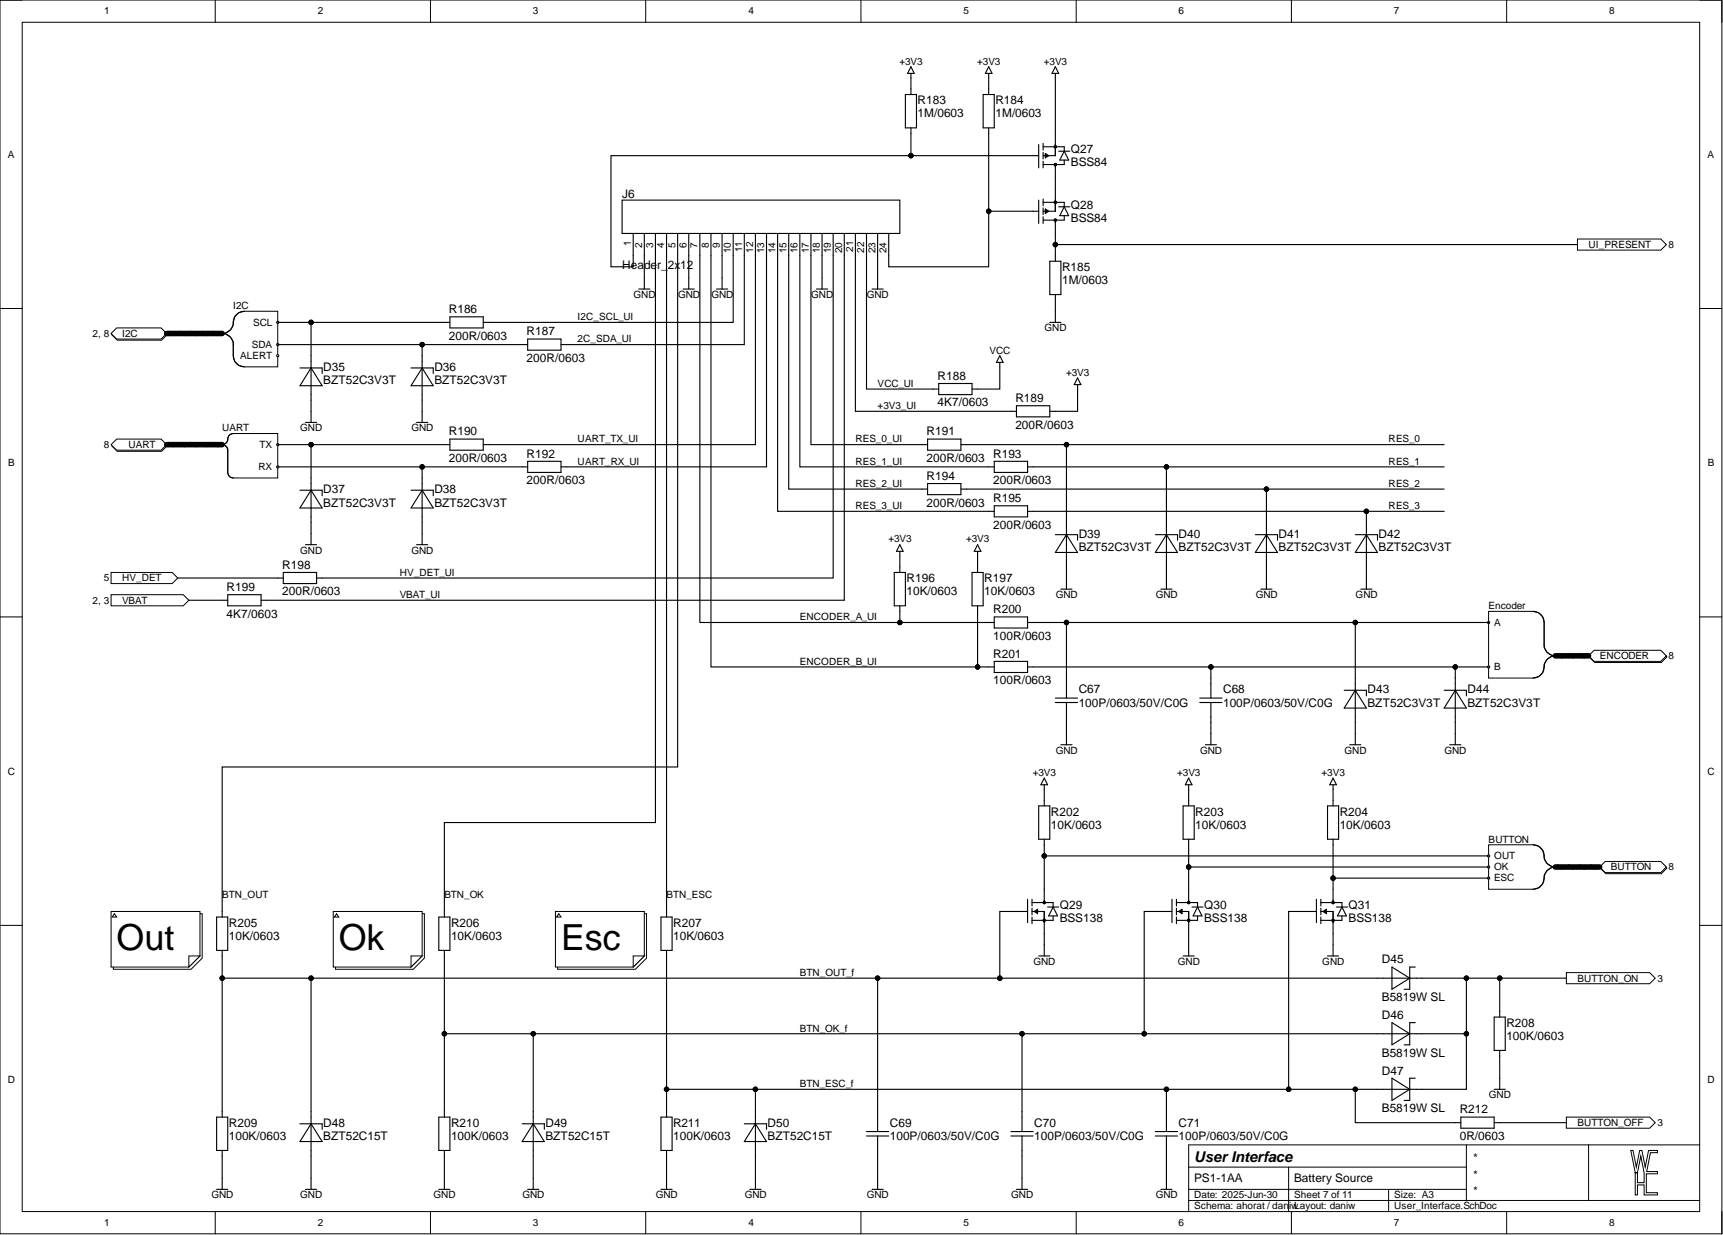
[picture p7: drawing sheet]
<svg xmlns="http://www.w3.org/2000/svg" width="393mm" height="282mm" viewBox="0 0 393 282" stroke-linecap="round" stroke-linejoin="round" font-family="sans-serif">
<defs><g id="words">
<g font-size="8.2">
<text x="26.6" y="216.7">Out</text>
<text x="77.4" y="216.7">Ok</text>
<text x="128.1" y="216.7">Esc</text>
</g>
<text font-size="3.4" x="272.6" y="265.1">User Interface</text>
<g font-size="2.7">
<text x="209.5" y="23.8">R183</text>
<text x="227.2" y="23.8">R184</text>
<text x="209.5" y="26.8">1M/0603</text>
<text x="227.2" y="26.8">1M/0603</text>
<text x="244.5" y="34.9">Q27</text>
<text x="244.5" y="38">BSS84</text>
<text x="142" y="45.1">J6</text>
<text x="244.5" y="47.6">Q28</text>
<text x="244.5" y="50.7">BSS84</text>
<text x="142" y="61.3">Header_2x12</text>
<text x="242.4" y="61.8">R185</text>
<text x="242.4" y="64.9">1M/0603</text>
<text x="102.5" y="71.5">R186</text>
<text x="102.5" y="77.6">200R/0603</text>
<text x="120.2" y="76.5">R187</text>
<text x="120.2" y="82.6">200R/0603</text>
<text x="73.8" y="84.7">D35</text>
<text x="73.8" y="87.7">BZT52C3V3T</text>
<text x="99.2" y="84.7">D36</text>
<text x="99.2" y="87.7">BZT52C3V3T</text>
<text x="214" y="86.7">R188</text>
<text x="214" y="92.8">4K7/0603</text>
<text x="231.8" y="91.8">R189</text>
<text x="102.5" y="99.4">R190</text>
<text x="211.5" y="99.4">R191</text>
<text x="231.8" y="97.8">200R/0603</text>
<text x="102.5" y="105.5">200R/0603</text>
<text x="120.2" y="104.4">R192</text>
<text x="211.5" y="105.5">200R/0603</text>
<text x="226.7" y="104.4">R193</text>
<text x="73.8" y="112.6">D37</text>
<text x="99.2" y="112.6">D38</text>
<text x="120.2" y="110.5">200R/0603</text>
<text x="211.5" y="109.5">R194</text>
<text x="226.7" y="110.5">200R/0603</text>
<text x="73.8" y="115.6">BZT52C3V3T</text>
<text x="99.2" y="115.6">BZT52C3V3T</text>
<text x="211.5" y="115.6">200R/0603</text>
<text x="226.7" y="114.6">R195</text>
<text x="226.7" y="120.7">200R/0603</text>
<text x="246.3" y="122.7">D39</text>
<text x="246.3" y="125.8">BZT52C3V3T</text>
<text x="269.1" y="122.7">D40</text>
<text x="269.1" y="125.8">BZT52C3V3T</text>
<text x="291.9" y="122.7">D41</text>
<text x="291.9" y="125.8">BZT52C3V3T</text>
<text x="314.7" y="122.7">D42</text>
<text x="314.7" y="125.8">BZT52C3V3T</text>
<text x="64.4" y="129.8">R198</text>
<text x="51.7" y="134.9">R199</text>
<text x="64.4" y="135.9">200R/0603</text>
<text x="206.9" y="132.9">R196</text>
<text x="206.9" y="135.9">10K/0603</text>
<text x="224.7" y="132.9">R197</text>
<text x="224.7" y="135.9">10K/0603</text>
<text x="51.7" y="141">4K7/0603</text>
<text x="226.7" y="140">R200</text>
<text x="226.7" y="146">100R/0603</text>
<text x="226.7" y="150.1">R201</text>
<text x="226.7" y="156.2">100R/0603</text>
<text x="246.3" y="158.2">C67</text>
<text x="246.3" y="161.3">100P/0603/50V/C0G</text>
<text x="279.2" y="158.2">C68</text>
<text x="279.2" y="161.3">100P/0603/50V/C0G</text>
<text x="312.2" y="158.2">D43</text>
<text x="312.2" y="161.3">BZT52C3V3T</text>
<text x="335" y="158.2">D44</text>
<text x="335" y="161.3">BZT52C3V3T</text>
<text x="239.9" y="186.1">R202</text>
<text x="239.9" y="189.2">10K/0603</text>
<text x="272.9" y="186.1">R203</text>
<text x="272.9" y="189.2">10K/0603</text>
<text x="305.9" y="186.1">R204</text>
<text x="305.9" y="189.2">10K/0603</text>
<text x="241.9" y="207.4">Q29</text>
<text x="274.9" y="207.4">Q30</text>
<text x="307.9" y="207.4">Q31</text>
<text x="52.2" y="211.5">R205</text>
<text x="52.2" y="214.5">10K/0603</text>
<text x="103" y="211.5">R206</text>
<text x="103" y="214.5">10K/0603</text>
<text x="153.7" y="211.5">R207</text>
<text x="153.7" y="214.5">10K/0603</text>
<text x="241.9" y="210.5">BSS138</text>
<text x="274.9" y="210.5">BSS138</text>
<text x="307.9" y="210.5">BSS138</text>
<text x="315.5" y="219.9">D45</text>
<text x="315.5" y="228.5">B5819W SL</text>
<text x="315.5" y="232.6">D46</text>
<text x="343.9" y="234.3">R208</text>
<text x="343.9" y="237.4">100K/0603</text>
<text x="315.5" y="241.2">B5819W SL</text>
<text x="315.5" y="245.2">D47</text>
<text x="52.2" y="257.2">R209</text>
<text x="73.8" y="257.2">D48</text>
<text x="103" y="257.2">R210</text>
<text x="124.5" y="257.2">D49</text>
<text x="153.7" y="257.2">R211</text>
<text x="175.2" y="257.2">D50</text>
<text x="203.1" y="257.2">C69</text>
<text x="236.1" y="257.2">C70</text>
<text x="269.1" y="257.2">C71</text>
<text x="315.5" y="253.9">B5819W SL</text>
<text x="333.2" y="254.1">R212</text>
<text x="52.2" y="260.2">100K/0603</text>
<text x="73.8" y="260.2">BZT52C15T</text>
<text x="103" y="260.2">100K/0603</text>
<text x="124.5" y="260.2">BZT52C15T</text>
<text x="153.7" y="260.2">100K/0603</text>
<text x="175.2" y="260.2">BZT52C15T</text>
<text x="203.1" y="260.2">100P/0603/50V/C0G</text>
<text x="236.1" y="260.2">100P/0603/50V/C0G</text>
<text x="269.1" y="260.2">100P/0603/50V/C0G</text>
<text x="333.2" y="260.2">0R/0603</text>
<text x="272.6" y="269.8">PS1-1AA</text>
<text x="295.5" y="269.8">Battery Source</text>
<text x="336" y="265.2">*</text>
<text x="336" y="269">*</text>
<text x="336" y="272.8">*</text>
</g>
<g font-size="2.3">
<text x="23.8" y="3.3">1</text>
<text x="72.5" y="3.3">2</text>
<text x="121.6" y="3.3">3</text>
<text x="170.8" y="3.3">4</text>
<text x="220" y="3.3">5</text>
<text x="269.1" y="3.3">6</text>
<text x="318.2" y="3.3">7</text>
<text x="367.4" y="3.3">8</text>
<text x="205.3" y="14.7">+3V3</text>
<text x="223.1" y="14.7">+3V3</text>
<text x="238.3" y="14.7">+3V3</text>
<text x="1.8" y="36">A</text>
<text x="389.8" y="36">A</text>
<text x="144" y="56.2" transform="rotate(-90 144 56.2)">1</text>
<text x="146.6" y="56.5" transform="rotate(-90 146.6 56.5)">2</text>
<text x="149.1" y="56.5" transform="rotate(-90 149.1 56.5)">3</text>
<text x="151.7" y="56.5" transform="rotate(-90 151.7 56.5)">4</text>
<text x="154.2" y="56.5" transform="rotate(-90 154.2 56.5)">5</text>
<text x="156.7" y="56.5" transform="rotate(-90 156.7 56.5)">6</text>
<text x="159.3" y="56.5" transform="rotate(-90 159.3 56.5)">7</text>
<text x="161.8" y="56.5" transform="rotate(-90 161.8 56.5)">8</text>
<text x="164.3" y="56.5" transform="rotate(-90 164.3 56.5)">9</text>
<text x="166.9" y="57.8" transform="rotate(-90 166.9 57.8)">10</text>
<text x="169.4" y="57.4" transform="rotate(-90 169.4 57.4)">11</text>
<text x="171.9" y="57.7" transform="rotate(-90 171.9 57.7)">12</text>
<text x="174.5" y="57.8" transform="rotate(-90 174.5 57.8)">13</text>
<text x="177" y="57.8" transform="rotate(-90 177 57.8)">14</text>
<text x="179.6" y="57.8" transform="rotate(-90 179.6 57.8)">15</text>
<text x="182.1" y="57.8" transform="rotate(-90 182.1 57.8)">16</text>
<text x="184.6" y="57.8" transform="rotate(-90 184.6 57.8)">17</text>
<text x="187.2" y="57.8" transform="rotate(-90 187.2 57.8)">18</text>
<text x="189.7" y="57.8" transform="rotate(-90 189.7 57.8)">19</text>
<text x="192.2" y="57.8" transform="rotate(-90 192.2 57.8)">20</text>
<text x="194.8" y="57.4" transform="rotate(-90 194.8 57.4)">21</text>
<text x="197.3" y="57.7" transform="rotate(-90 197.3 57.7)">22</text>
<text x="199.8" y="57.8" transform="rotate(-90 199.8 57.8)">23</text>
<text x="202.4" y="57.8" transform="rotate(-90 202.4 57.8)">24</text>
<text x="362.7" y="56.6">UI_PRESENT</text>
<text x="380.9" y="56.6">8</text>
<text x="53.3" y="70.5">I2C</text>
<text x="144.6" y="68">GND</text>
<text x="154.8" y="68">GND</text>
<text x="162.4" y="68">GND</text>
<text x="185.2" y="68">GND</text>
<text x="197.9" y="68">GND</text>
<text x="21.1" y="76.9">2, 8</text>
<text x="27.9" y="76.9">I2C</text>
<text x="57.8" y="74.3">SCL</text>
<text x="131.9" y="73.1">I2C_SCL_UI</text>
<text x="238.5" y="75.6">GND</text>
<text x="54.9" y="81.9">ALERT</text>
<text x="57.5" y="79.4">SDA</text>
<text x="131.9" y="78.1">2C_SDA_UI</text>
<text x="225.9" y="80.7">VCC</text>
<text x="200.4" y="88.3">VCC_UI</text>
<text x="243.4" y="85.8">+3V3</text>
<text x="200.4" y="93.4">+3V3_UI</text>
<text x="50.7" y="98.4">UART</text>
<text x="68.6" y="98.4">GND</text>
<text x="93.9" y="98.4">GND</text>
<text x="131.9" y="101">UART_TX_UI</text>
<text x="195.3" y="101">RES_0_UI</text>
<text x="317" y="101">RES_0</text>
<text x="1.9" y="106.4">B</text>
<text x="23.7" y="102.2">8</text>
<text x="29.3" y="102.2">UART</text>
<text x="59" y="107.3">RX</text>
<text x="59.3" y="102.2">TX</text>
<text x="131.9" y="106">UART_RX_UI</text>
<text x="195.3" y="106">RES_1_UI</text>
<text x="317" y="106">RES_1</text>
<text x="389.9" y="106.4">B</text>
<text x="195.3" y="111.1">RES_2_UI</text>
<text x="317" y="111.1">RES_2</text>
<text x="195.3" y="116.2">RES_3_UI</text>
<text x="317" y="116.2">RES_3</text>
<text x="202.8" y="123.8">+3V3</text>
<text x="220.6" y="123.8">+3V3</text>
<text x="68.6" y="126.3">GND</text>
<text x="91.3" y="131.4">HV_DET_UI</text>
<text x="93.9" y="126.3">GND</text>
<text x="21.1" y="137.8">2, 3</text>
<text x="23.7" y="132.7">5</text>
<text x="27.9" y="137.8">VBAT</text>
<text x="27.9" y="132.7">HV_DET</text>
<text x="91.3" y="136.5">VBAT_UI</text>
<text x="241" y="136.5">GND</text>
<text x="263.8" y="136.5">GND</text>
<text x="286.7" y="136.5">GND</text>
<text x="309.5" y="136.5">GND</text>
<text x="182.6" y="141.6">ENCODER_A_UI</text>
<text x="339.8" y="139">Encoder</text>
<text x="341.1" y="142.8">A</text>
<text x="182.6" y="151.7">ENCODER_B_UI</text>
<text x="341.1" y="153">B</text>
<text x="365.2" y="150.4">ENCODER</text>
<text x="380.9" y="150.4">8</text>
<text x="241" y="172">GND</text>
<text x="274" y="172">GND</text>
<text x="307" y="172">GND</text>
<text x="329.8" y="172">GND</text>
<text x="1.8" y="176.8">C</text>
<text x="235.8" y="177.1">+3V3</text>
<text x="268.7" y="177.1">+3V3</text>
<text x="301.7" y="177.1">+3V3</text>
<text x="389.8" y="176.8">C</text>
<text x="339.8" y="192.3">BUTTON</text>
<text x="341.1" y="196.1">OUT</text>
<text x="341.1" y="198.6">OK</text>
<text x="341.1" y="201.2">ESC</text>
<text x="367.7" y="198.6">BUTTON</text>
<text x="380.9" y="198.6">8</text>
<text x="50.7" y="205">BTN_OUT</text>
<text x="101.4" y="205">BTN_OK</text>
<text x="152.2" y="205">BTN_ESC</text>
<text x="235.9" y="220.2">GND</text>
<text x="268.9" y="220.2">GND</text>
<text x="301.9" y="220.2">GND</text>
<text x="182.6" y="222.7">BTN_OUT_f</text>
<text x="360.1" y="224">BUTTON_ON</text>
<text x="378.4" y="224">3</text>
<text x="182.6" y="235.4">BTN_OK_f</text>
<text x="1.8" y="247.2">D</text>
<text x="182.6" y="248.1">BTN_ESC_f</text>
<text x="339.9" y="250.6">GND</text>
<text x="389.8" y="247.2">D</text>
<text x="360.1" y="257">BUTTON_OFF</text>
<text x="378.4" y="257">3</text>
<text x="48.3" y="273.5">GND</text>
<text x="68.6" y="273.5">GND</text>
<text x="99" y="273.5">GND</text>
<text x="119.3" y="273.5">GND</text>
<text x="149.7" y="273.5">GND</text>
<text x="170" y="273.5">GND</text>
<text x="197.9" y="273.5">GND</text>
<text x="230.9" y="273.5">GND</text>
<text x="263.8" y="273.5">GND</text>
<text x="272.6" y="273.5">Date: 2025-Jun-30</text>
<text x="295.5" y="273.5">Sheet 7 of 11</text>
<text x="318.3" y="273.5">Size: A3</text>
<text x="23.8" y="279.8">1</text>
<text x="72.5" y="279.8">2</text>
<text x="121.6" y="279.8">3</text>
<text x="170.8" y="279.8">4</text>
<text x="220" y="279.8">5</text>
<text x="269.1" y="279.8">6</text>
<text x="272.6" y="276">Schema: ahorat / daniwLayout: daniw</text>
<text x="318.2" y="279.8">7</text>
<text x="318.3" y="276">User_Interface.SchDoc</text>
<text x="367.4" y="279.8">8</text>
</g>
</g></defs>
<g fill="none" stroke="#000" stroke-width=".23">
<path d="M0 0h393.1v281.6h-393.1zM0 0h5.1M5.1 5.1h382.9v271.4h-382.9zM49.1 0v5.1M98.3 0v5.1M147.4 0v5.1M196.5 0v5.1M245.7 0v5.1M294.8 0v5.1M344 0v5.1M388 0h5.1v5.1M0 70.4h5.1"/>
<path d="M388 70.4h5.1M0 140.8h5.1M388 140.8h5.1M0 211.2h5.1M388 211.2h5.1M49.1 276.5v5.1M98.3 276.5v5.1M147.4 276.5v5.1M196.5 276.5v5.1M245.7 276.5v5.1M271.4 266.4h63.4M271.4 274h116.6"/>
<path d="M271.4 271.5h63.4M294.2 266.4v10.1M294.8 276.5v5.1M317 271.5v5M334.8 261.3v12.7M344 276.5v5.1M362.7 261.3v12.7M388 261.3h-116.6v15.2M393.1 276.5v5.1"/>
</g>
<path d="M372.3 262.6h.5l.8 3.8 .7-3.8h.5l.8 3.8 .8-3.8h2v.5h-1.6l-.9 4.3h2.5v.5h-2.6v4.3h2.6v.5h-3.1v-2.3h-1.5v2.3h-.5v-5.1h.5v2.3h1.5v-2.3l-.7-3.8-.8 3.8h-.5z" fill-rule="evenodd" fill="#fff"/>
<path d="M372.3 262.6h.5l.8 3.8 .7-3.8h.5l.8 3.8 .8-3.8h2v.5h-1.6l-.9 4.3h2.5v.5h-2.6v4.3h2.6v.5h-3.1v-2.3h-1.5v2.3h-.5v-5.1h.5v2.3h1.5v-2.3l-.7-3.8-.8 3.8h-.5z" fill="none" stroke="#000" stroke-width=".23"/>
<path d="M364.1 148.7h15.2l1.2 1.2-1.2 1.3h-15.2l-1.3-1.3z" fill-rule="evenodd" fill="#fff"/>
<path d="M364.1 148.7h15.2l1.2 1.2-1.2 1.3h-15.2l-1.3-1.3z" fill="none" stroke="#000" stroke-width=".23"/>
<path d="M363.9 148.4h15.2l1.3 1.3-1.3 1.3h-15.2l-1.2-1.3z" fill-rule="evenodd" fill="#fff"/>
<path d="M363.9 148.4h15.2l1.3 1.3-1.3 1.3h-15.2l-1.2-1.3z" fill="none" stroke="#000" stroke-width=".23"/>
<path d="M357.6 222h19l1.3 1.3-1.3 1.2h-19z" fill-rule="evenodd" fill="#fff"/>
<path d="M357.6 222h19l1.3 1.3-1.3 1.2h-19z" fill="none" stroke="#000" stroke-width=".23"/>
<path d="M339.8 139.5h10.2l1.2 .4 1 .9 .3 1.3v5.7l.6 1 1.3 .9-1.3 .8-.6 1.1a2.62 2.62 0 0 1-2.5 3.2h-10.2z" fill-rule="evenodd" fill="#fff"/>
<path d="M339.8 139.5h10.2l1.2 .4 1 .9 .3 1.3v5.7l.6 1 1.3 .9-1.3 .8-.6 1.1a2.62 2.62 0 0 1-2.5 3.2h-10.2z" fill="none" stroke="#000" stroke-width=".23"/>
<path d="M350 139.5a2.53 2.53 0 0 1 2.5 2.6v5a2.53 2.53 0 0 0 2.6 2.6 2.73 2.73 0 0 0-2.7 3.1 2.51 2.51 0 0 1-2.4 2" fill="none" stroke="#000" stroke-width=".25"/>
<circle cx="339.8" cy="142.1" r=".26" fill="#fff"/>
<circle cx="339.8" cy="142.1" r=".26" fill="none" stroke="#000" stroke-width=".23"/>
<circle cx="339.8" cy="152.2" r=".26" fill="#fff"/>
<circle cx="339.8" cy="152.2" r=".26" fill="none" stroke="#000" stroke-width=".23"/>
<g fill="none" stroke="#000" stroke-width=".25">
<path d="M204.2 130.7h2.5v7.6h-2.5zM205.4 125.8v1.1M205.4 129.4v1.3M205.4 138.3v1.2M205.4 124.3l.8 1.5h-1.5zM221.9 130.7h2.5v7.6h-2.5zM223.2 125.8v1.1M223.2 129.4v1.3M223.2 138.3v1.2M223.2 124.3l.7 1.5h-1.5zM225.7 142.1h1.3M225.7 152.2h1.3"/>
<path d="M227 140.8h7.6v2.5h-7.6zM227 151h7.6v2.5h-7.6zM234.6 142.1h1.3M234.6 152.2h1.3M240.9 159.3h5.1M243.5 154.8v4.5M273.9 159.3h5.1M276.4 154.8v4.5M306.9 157.5h5v1.3M309.4 154.8v10.1M309.4 157.5l2.5 4.1h-5zM329.7 157.5h5.1v1.3"/>
<path d="M332.2 157.5l2.6 4.1h-5.1zM332.2 154.8v10.1M240.9 160.3h5.1M242.2 170h2.5M243.5 160.3v4.6M243.5 167.4v2.6M273.9 160.3h5.1M275.2 170h2.5M276.4 160.3v4.6M276.4 167.4v2.6M308.1 170h2.6M309.4 167.4v2.6"/>
<path d="M331 170h2.5M332.2 167.4v2.6M49.5 255h2.5v7.6h-2.5zM50.7 253.7v1.3M197.8 258.3h5.1M197.8 259.3h5.1M200.4 253.7v4.6M200.4 259.3v4.5M49.5 271.5h2.5M50.7 262.6v1.2M50.7 268.9v2.6M199.1 271.5h2.5"/>
<path d="M200.4 268.9v2.6"/>
</g>
<path d="M25.4 135.7h16.4l1.3 1.3-1.3 1.3h-16.4z" fill-rule="evenodd" fill="#fff"/>
<path d="M25.4 135.7h16.4l1.3 1.3-1.3 1.3h-16.4z" fill="none" stroke="#000" stroke-width=".23"/>
<path d="M366.6 196.9h12.7l1.2 1.2-1.2 1.3h-12.7l-1.3-1.3z" fill-rule="evenodd" fill="#fff"/>
<path d="M366.6 196.9h12.7l1.2 1.2-1.2 1.3h-12.7l-1.3-1.3z" fill="none" stroke="#000" stroke-width=".23"/>
<path d="M366.5 196.6h12.6l1.3 1.3-1.3 1.3h-12.6l-1.3-1.3z" fill-rule="evenodd" fill="#fff"/>
<path d="M366.5 196.6h12.6l1.3 1.3-1.3 1.3h-12.6l-1.3-1.3z" fill="none" stroke="#000" stroke-width=".23"/>
<g fill="none" stroke="#000" stroke-width=".25">
<path d="M238.4 179.1v1M238.4 177.6l.8 1.5h-1.6zM237.1 183.9h2.6v7.6h-2.6zM238.4 182.7v1.2M238.4 191.5v1.3M233.3 208h1.3M234.6 205.2v5.4M235.6 208h2.8v5.1M235.6 205.2v1.6M235.6 207.3v1.5M235.6 209.3v1.5M235.6 206h4.8v1"/>
<path d="M236.1 208l.8-.5v1zM236.9 207.8l-.5 .2 .5 .3M237.1 218.2h2.6M238.4 203v3M238.4 215.6v2.6M239.2 207h2.5M240.4 209v1.1h-4.8M240.4 207l1 2h-2z"/>
<circle cx="238.4" cy="210.1" r=".25"/>
<circle cx="238.4" cy="206" r=".25"/>
<circle cx="238.4" cy="210.1" r=".26"/>
<circle cx="238.4" cy="206" r=".26"/>
</g>
<path d="M339.8 192.8h10.2a2.62 2.62 0 0 1 2.5 3.2l.6 1 1.3 .9-1.3 .8-.6 1.1a2.62 2.62 0 0 1-2.5 3.2h-10.2z" fill-rule="evenodd" fill="#fff"/>
<path d="M339.8 192.8h10.2a2.62 2.62 0 0 1 2.5 3.2l.6 1 1.3 .9-1.3 .8-.6 1.1a2.62 2.62 0 0 1-2.5 3.2h-10.2z" fill="none" stroke="#000" stroke-width=".23"/>
<path d="M350 192.8a2.72 2.72 0 0 1 2.6 3.1 2.53 2.53 0 0 0 2.5 2 2.73 2.73 0 0 0-2.7 3.1 2.51 2.51 0 0 1-2.4 2" fill="none" stroke="#000" stroke-width=".25"/>
<circle cx="339.8" cy="197.9" r=".26" fill="#fff"/>
<circle cx="339.8" cy="197.9" r=".26" fill="none" stroke="#000" stroke-width=".23"/>
<circle cx="339.8" cy="200.4" r=".26" fill="#fff"/>
<circle cx="339.8" cy="200.4" r=".26" fill="none" stroke="#000" stroke-width=".23"/>
<circle cx="339.8" cy="195.3" r=".26" fill="#fff"/>
<circle cx="339.8" cy="195.3" r=".26" fill="none" stroke="#000" stroke-width=".23"/>
<g fill="none" stroke="#000" stroke-width=".25">
<path d="M271.4 179.1v1M271.4 177.6l.7 1.5h-1.5zM304.3 177.6l.8 1.5h-1.5zM304.3 179.1v1M270.1 183.9h2.5v7.6h-2.5zM271.4 182.7v1.2M271.4 191.5v1.3M303.1 183.9h2.5v7.6h-2.5zM304.3 182.7v1.2M304.3 191.5v1.3M266.3 208h1.3M267.6 205.2v5.4"/>
<path d="M268.6 208h2.8v5.1M268.6 205.2v1.6M268.6 207.3v1.5M268.6 209.3v1.5M268.6 206h4.8v1M269.1 208l.7-.5v1zM269.8 207.8l-.5 .2 .5 .3M270.1 218.2h2.5M271.4 203v3M271.4 215.6v2.6M272.1 207h2.6M273.4 209v1.1h-4.8"/>
<path d="M273.4 207l1 2h-2zM299.3 208h1.2M300.5 205.2v5.4M301.5 208h2.8v5.1M301.5 206h4.9v1M301.5 205.2v1.6M301.5 207.3v1.5M301.5 209.3v1.5M302 208l.8-.5v1zM302.8 207.8l-.5 .2 .5 .3M303.1 218.2h2.5M304.3 203v3"/>
<path d="M304.3 215.6v2.6M305.1 207h2.5M306.4 209v1.1h-4.9M306.4 207l1 2h-2.1zM314.5 223.3h10.1M314.5 235.9h10.1M317.8 220.7l4 2.6-4 2.5zM317.8 233.4l4 2.5-4 2.6zM323.1 220.7h-1.3v5.1h-1.2M323.1 233.4h-1.3v5.1h-1.2M341.1 232.1h2.5v7.6h-2.5zM342.4 230.9v1.2"/>
<path d="M342.4 239.7v1.3M100.2 255h2.5v7.6h-2.5zM101.4 253.7v1.3M150.9 255h2.5v7.6h-2.5zM152.2 253.7v1.3M230.8 258.3h5.1M230.8 259.3h5.1M233.3 253.7v4.6M233.3 259.3v4.5M263.8 258.3h5M263.8 259.3h5M266.3 253.7v4.6"/>
<path d="M266.3 259.3v4.5M314.5 248.6h10.1M317.8 246.1l4 2.5-4 2.6zM323.1 246.1h-1.3v5.1h-1.2M341.1 248.6h2.5M342.4 246.1v2.5M100.2 271.5h2.5M101.4 262.6v1.2M101.4 268.9v2.6M150.9 271.5h2.5M152.2 262.6v1.2M152.2 268.9v2.6"/>
<path d="M232.1 271.5h2.5M233.3 268.9v2.6M265 271.5h2.6M266.3 268.9v2.6"/>
<circle cx="271.4" cy="210.1" r=".25"/>
<circle cx="271.4" cy="206" r=".25"/>
<circle cx="271.4" cy="210.1" r=".26"/>
<circle cx="271.4" cy="206" r=".26"/>
<circle cx="304.3" cy="210.1" r=".25"/>
<circle cx="304.3" cy="206" r=".25"/>
<circle cx="304.3" cy="210.1" r=".26"/>
<circle cx="304.3" cy="206" r=".26"/>
</g>
<path d="M357.6 255h19l1.3 1.2-1.3 1.3h-19z" fill-rule="evenodd" fill="#fff"/>
<path d="M357.6 255h19l1.3 1.2-1.3 1.3h-19z" fill="none" stroke="#000" stroke-width=".23"/>
<path d="M332.2 256.2h1.3M333.5 255h7.6v2.5h-7.6zM341.1 256.2h1.3" fill="none" stroke="#000" stroke-width=".25"/>
<path d="M54.5 71.4l1.3-.4h7.6v12.7h-7.6l-1.3-.3-.9-.9-.3-1.3v-3.2l-.7-1-1.2-.9 1.2-.8 .7-1.1 .3-1.9z" fill-rule="evenodd" fill="#fff"/>
<path d="M54.5 71.4l1.3-.4h7.6v12.7h-7.6l-1.3-.3-.9-.9-.3-1.3v-3.2l-.7-1-1.2-.9 1.2-.8 .7-1.1 .3-1.9z" fill="none" stroke="#000" stroke-width=".23"/>
<path d="M55.8 71a2.72 2.72 0 0 0-2.6 3.2 2.53 2.53 0 0 1-2.5 1.9 2.53 2.53 0 0 1 2.6 2.6 5 5 0 0 0 .5 4.1 2.53 2.53 0 0 0 2 .9" fill="none" stroke="#000" stroke-width=".25"/>
<circle cx="63.4" cy="81.2" r=".25" fill="#fff"/>
<circle cx="63.4" cy="81.2" r=".25" fill="none" stroke="#000" stroke-width=".23"/>
<circle cx="63.4" cy="73.6" r=".25" fill="#fff"/>
<circle cx="63.4" cy="73.6" r=".25" fill="none" stroke="#000" stroke-width=".23"/>
<circle cx="63.4" cy="78.7" r=".25" fill="#fff"/>
<circle cx="63.4" cy="78.7" r=".25" fill="none" stroke="#000" stroke-width=".23"/>
<path d="M26.8 75.1h10.1l1.3 1.3-1.3 1.2h-10.1l-1.3-1.2z" fill-rule="evenodd" fill="#fff"/>
<path d="M26.8 75.1h10.1l1.3 1.3-1.3 1.2h-10.1l-1.3-1.2z" fill="none" stroke="#000" stroke-width=".23"/>
<path d="M26.6 74.8h10.2l1.2 1.3-1.2 1.3h-10.2l-1.2-1.3z" fill-rule="evenodd" fill="#fff"/>
<path d="M26.6 74.8h10.2l1.2 1.3-1.2 1.3h-10.2l-1.2-1.3z" fill="none" stroke="#000" stroke-width=".23"/>
<path d="M25.4 130.7h13.9l1.3 1.2-1.3 1.3h-13.9z" fill-rule="evenodd" fill="#fff"/>
<path d="M25.4 130.7h13.9l1.3 1.2-1.3 1.3h-13.9z" fill="none" stroke="#000" stroke-width=".23"/>
<g fill="none" stroke="#000" stroke-width=".25">
<path d="M246 86.3l.8 1.5h-1.6zM246 87.8v1M50.7 137h1.3M52 135.7h7.6v2.6h-7.6zM59.6 137h1.3M63.4 131.9h1.3M64.7 130.7h7.6v2.5h-7.6zM72.3 131.9h1.2M49.5 209.3h2.5v7.6h-2.5zM50.7 208v1.3M50.7 216.9v1.3M100.2 209.3h2.5v7.6h-2.5z"/>
<path d="M101.4 208v1.3M101.4 216.9v1.3M150.9 209.3h2.5v7.6h-2.5zM152.2 208v1.3M152.2 216.9v1.3M68.5 256.5h5v1.3M71 253.7v10.1M71 256.5l2.5 4h-5zM119.2 256.5h5.1v1.3M121.7 256.5l2.6 4h-5.1zM121.7 253.7v10.1M169.9 256.5h5.1v1.3"/>
<path d="M172.5 256.5l2.5 4h-5.1zM172.5 253.7v10.1M69.7 271.5h2.6M71 268.9v2.6M120.5 271.5h2.5M121.7 268.9v2.6M171.2 271.5h2.5M172.5 268.9v2.6"/>
</g>
<path d="M142 45.7h63.4v7.6h-63.4z" fill-rule="evenodd" fill="#fff"/>
<g fill="none" stroke="#000" stroke-width=".25">
<path d="M208 16.8v1M208 15.2l.7 1.6h-1.5zM225.7 16.8v1M225.7 15.2l.8 1.6h-1.5zM240.9 15.2l.8 1.6h-1.5zM240.9 16.8v1M206.7 21.6h2.5v7.6h-2.5zM208 20.3v1.3M208 29.2v1.3M224.4 21.6h2.6v7.6h-2.6zM225.7 20.3v1.3M225.7 29.2v1.3"/>
<path d="M235.9 35.5h1.2M237.1 33v5.3M238.1 32.7v1.6M238.1 34.8v1.5M238.1 36.8v1.5M238.1 33.5h4.9v1M238.6 35l.8 .5-.8 .5zM238.6 35.3l.6 .2-.6 .3M240.9 30.5v5h-2.8M240.9 37.6v3M241.7 34.5h2.5M243 36.5v1.1h-4.9"/>
<path d="M243 34.5l1 2h-2.1zM142 45.7h63.4v7.6h-63.4zM144.6 53.3v5.1M147.1 53.3v5.1M149.6 53.3v5.1M152.2 53.3v5.1M154.7 53.3v5.1M157.2 53.3v5.1M159.8 53.3v5.1M162.3 53.3v5.1M164.8 53.3v5.1M167.4 53.3v5.1"/>
<path d="M169.9 53.3v5.1M172.5 53.3v5.1M175 53.3v5.1M177.5 53.3v5.1M180.1 53.3v5.1M182.6 53.3v5.1M185.1 53.3v5.1M187.7 53.3v5.1M190.2 53.3v5.1M192.7 53.3v5.1M195.3 53.3v5.1M197.8 53.3v5.1"/>
<path d="M200.4 53.3v5.1M202.9 53.3v5.1M235.9 48.2h1.2M237.1 45.7v5.3M238.1 45.4v1.5M238.1 47.4v1.6M238.1 49.5v1.5M238.1 46.2h4.9v1M238.6 47.7l.8 .5-.8 .5zM238.6 48l.6 .2-.6 .3M240.9 43.1v5.1h-2.8M240.9 50.2v3.1"/>
<path d="M241.7 47.2h2.5M243 49.2v1h-4.9M243 47.2l1 2h-2.1zM145.8 66h2.6M147.1 63.4v2.6M156 66h2.5M157.2 63.4v2.6M163.6 66h2.5M164.8 63.4v2.6M186.4 66h2.5M187.7 63.4v2.6M199.1 66h2.5"/>
<path d="M200.4 63.4v2.6M213 88.8h1.3M214.3 87.5h7.6v2.6h-7.6zM221.9 88.8h1.3M228.2 81.2l.8 1.5h-1.5zM228.2 82.7v1M230.8 93.9h1.3M232.1 92.6h7.6v2.5h-7.6zM239.7 93.9h1.2"/>
<circle cx="240.9" cy="33.5" r=".25"/>
<circle cx="240.9" cy="37.6" r=".25"/>
<circle cx="240.9" cy="37.6" r=".26"/>
<circle cx="240.9" cy="33.5" r=".26"/>
<circle cx="240.9" cy="46.2" r=".25"/>
<circle cx="240.9" cy="50.2" r=".25"/>
<circle cx="240.9" cy="46.2" r=".26"/>
<circle cx="240.9" cy="50.2" r=".26"/>
</g>
<path d="M360.1 54.6h19l1.3 1.2-1.3 1.3h-19z" fill-rule="evenodd" fill="#fff"/>
<path d="M360.1 54.6h19l1.3 1.2-1.3 1.3h-19z" fill="none" stroke="#000" stroke-width=".23"/>
<path d="M239.7 59.6h2.5v7.6h-2.5zM240.9 58.4v1.2M239.7 73.6h2.5M240.9 67.2v1.3M240.9 71v2.6" fill="none" stroke="#000" stroke-width=".25"/>
<path d="M52.6 99.1l.7-.2h10.1v10.2h-10.1l-.7-.2-.5-.4-.1-.7v-5.4l-.3-.5-.7-.4a1.9 1.9 0 0 0 1.1-1.9z" fill-rule="evenodd" fill="#fff"/>
<path d="M52.6 99.1l.7-.2h10.1v10.2h-10.1l-.7-.2-.5-.4-.1-.7v-5.4l-.3-.5-.7-.4a1.9 1.9 0 0 0 1.1-1.9z" fill="none" stroke="#000" stroke-width=".23"/>
<path d="M53.3 98.9a1.44 1.44 0 0 0-1.4 1.7 1.26 1.26 0 0 1-1.2 .9 1.27 1.27 0 0 1 1.3 1.3v5a1.27 1.27 0 0 0 1.3 1.3" fill="none" stroke="#000" stroke-width=".25"/>
<circle cx="63.4" cy="101.5" r=".25" fill="#fff"/>
<circle cx="63.4" cy="101.5" r=".25" fill="none" stroke="#000" stroke-width=".23"/>
<circle cx="63.4" cy="106.6" r=".25" fill="#fff"/>
<circle cx="63.4" cy="106.6" r=".25" fill="none" stroke="#000" stroke-width=".23"/>
<path d="M26.8 100.5h10.1l1.3 1.2-1.3 1.3h-10.1l-1.3-1.3z" fill-rule="evenodd" fill="#fff"/>
<path d="M26.8 100.5h10.1l1.3 1.2-1.3 1.3h-10.1l-1.3-1.3z" fill="none" stroke="#000" stroke-width=".23"/>
<path d="M26.6 100.2h10.2l1.2 1.3-1.2 1.3h-10.2l-1.2-1.3z" fill-rule="evenodd" fill="#fff"/>
<g fill="none" stroke="#000" stroke-width=".23">
<path d="M26.6 100.2h10.2l1.2 1.3-1.2 1.3h-10.2l-1.2-1.3z"/>
<circle cx="208" cy="35.5" r=".51"/>
<circle cx="225.7" cy="48.2" r=".51"/>
<circle cx="240.9" cy="55.8" r=".51"/>
<circle cx="71" cy="73.6" r=".51"/>
<circle cx="96.4" cy="78.7" r=".51"/>
<circle cx="71" cy="101.5" r=".51"/>
<circle cx="96.4" cy="106.6" r=".51"/>
<circle cx="243.5" cy="101.5" r=".51"/>
<circle cx="266.3" cy="106.6" r=".51"/>
<circle cx="289.1" cy="111.6" r=".51"/>
<circle cx="311.9" cy="116.7" r=".51"/>
<circle cx="205.4" cy="142.1" r=".51"/>
<circle cx="223.2" cy="152.2" r=".51"/>
<circle cx="243.5" cy="142.1" r=".51"/>
<circle cx="276.4" cy="152.2" r=".51"/>
<circle cx="309.4" cy="142.1" r=".51"/>
<circle cx="332.2" cy="152.2" r=".51"/>
<circle cx="238.4" cy="195.3" r=".51"/>
<circle cx="271.4" cy="197.9" r=".51"/>
<circle cx="304.3" cy="200.4" r=".51"/>
<circle cx="50.7" cy="223.3" r=".51"/>
<circle cx="71" cy="223.3" r=".51"/>
<circle cx="101.4" cy="235.9" r=".51"/>
<circle cx="121.7" cy="235.9" r=".51"/>
<circle cx="200.4" cy="223.3" r=".51"/>
<circle cx="228.2" cy="223.3" r=".51"/>
<circle cx="233.3" cy="235.9" r=".51"/>
<circle cx="261.2" cy="235.9" r=".51"/>
<circle cx="334.8" cy="235.9" r=".51"/>
<circle cx="334.8" cy="223.3" r=".51"/>
<circle cx="342.4" cy="223.3" r=".51"/>
<circle cx="152.2" cy="248.6" r=".51"/>
<circle cx="172.5" cy="248.6" r=".51"/>
<circle cx="266.3" cy="248.6" r=".51"/>
<circle cx="294.2" cy="248.6" r=".51"/>
<circle cx="309.4" cy="248.6" r=".51"/>
</g>
<g fill="none" stroke="#000" stroke-width=".25">
<path d="M208 17.8v2.5M225.7 17.8v2.5M240.9 17.8v12.7M208 30.5v5h-68.5v25.4h5.1v-2.5M208 35.5h27.9M225.7 30.5v30.4h-22.8v-2.5M147.1 58.4v5M149.6 58.4v129.3h-48.2v20.3M152.2 58.4v149.6M154.7 58.4v116.7h-104v32.9M157.2 58.4v5M159.8 58.4v83.7h65.9"/>
<path d="M162.3 58.4v93.8h63.4M164.8 58.4v5M167.4 58.4v15.2h-57.1M169.9 58.4v20.3h-41.8M172.5 58.4v43.1h-62.2M175 58.4v48.2h-46.9M177.5 58.4v58.3h49.5M180.1 58.4v53.2h31.7M182.6 58.4v48.2h44.4M185.1 58.4v43.1h26.7M187.7 58.4v5M190.2 58.4v73.5h-116.7"/>
<path d="M192.7 58.4v78.6h-131.8M195.3 58.4v35.5h35.5M197.8 58.4v30.4h15.2M200.4 58.4v5M225.7 48.2h10.2M240.9 53.3v5.1M240.9 40.6v2.5M240.9 55.8h119.2M38 76.1h12.7M63.4 73.6h39.3M63.4 78.7h57.1M71 73.6v22.8"/>
<path d="M96.4 78.7v17.7M102.7 72.3h7.6v2.5h-7.6zM120.5 77.4h7.6v2.5h-7.6zM240.9 68.5v2.5M68.5 84h5v1.2M69.7 96.4h2.6M71 84l2.5 4h-5zM93.8 84h5.1v1.2M95.1 96.4h2.5M96.4 84l2.5 4h-5.1zM228.2 83.7v5.1h-5M246 88.8v5.1h-5.1"/>
<path d="M38 101.5h12.7M63.4 106.6h57.1M63.4 101.5h39.3M68.5 111.9h5v1.3M71 101.5v22.8M71 111.9l2.5 4h-5zM93.8 111.9h5.1v1.3M96.4 106.6v17.7M96.4 111.9l2.5 4h-5.1zM102.7 100.2h7.6v2.6h-7.6zM120.5 105.3h7.6v2.5h-7.6zM211.8 100.2h7.6v2.6h-7.6z"/>
<path d="M211.8 110.4h7.6v2.5h-7.6zM219.4 101.5h110.3M219.4 111.6h110.3M227 105.3h7.6v2.5h-7.6zM227 115.4h7.6v2.6h-7.6zM234.6 106.6h95.1M234.6 116.7h95.1M243.5 101.5v33M266.3 106.6v27.9M289.1 111.6v22.9M311.9 116.7v17.8M40.6 131.9h22.8"/>
<path d="M43.1 137h7.6M69.7 124.3h2.6M95.1 124.3h2.5M205.4 126.9v2.5M205.4 139.5v2.6M223.2 126.9v2.5M223.2 139.5v12.7M240.9 122h5.1v1.3M242.2 134.5h2.5M243.5 122l2.5 4.1h-5.1zM263.8 122h5v1.3M265 134.5h2.6"/>
<path d="M266.3 122l2.5 4.1h-5zM286.6 122h5v1.3M287.8 134.5h2.6M289.1 122l2.5 4.1h-5zM309.4 122h5.1v1.3M310.7 134.5h2.5M311.9 122l2.6 4.1h-5.1zM235.9 142.1h103.9M235.9 152.2h103.9M243.5 142.1v12.7M276.4 152.2v2.6M309.4 142.1v12.7"/>
<path d="M332.2 152.2v2.6M355.1 149.7h7.6M243.5 164.9v2.5M276.4 164.9v2.5M309.4 164.9v2.5M332.2 164.9v2.5M238.4 192.8v10.2M238.4 180.1v2.6M238.4 195.3h101.4M271.4 192.8v10.2M271.4 180.1v2.6M271.4 197.9h68.4"/>
<path d="M304.3 192.8v10.2M304.3 180.1v2.6M355.1 197.9h10.1M50.7 218.2v35.5M101.4 218.2v35.5M152.2 218.2v35.5M233.3 208h-5.1v15.3M238.4 213.1v2.5M266.3 208h-5.1v27.9M271.4 213.1v2.5M299.3 208h-5.1v40.6M304.3 213.1v2.5"/>
<path d="M304.3 200.4h35.5M50.7 223.3h263.8M71 223.3v30.4M101.4 235.9h213.1M121.7 235.9v17.8M200.4 223.3v30.4M233.3 235.9v17.8M324.6 223.3h33M334.8 223.3v12.6h-10.2M334.8 235.9v12.7h-10.2M342.4 223.3v7.6M152.2 248.6h162.3"/>
<path d="M172.5 248.6v5.1M266.3 248.6v5.1M309.4 248.6v7.6h22.8M342.4 241v5.1M342.4 256.2h15.2M50.7 263.8v5.1M71 263.8v5.1M101.4 263.8v5.1M121.7 263.8v5.1M152.2 263.8v5.1M172.5 263.8v5.1M200.4 263.8v5.1"/>
<path d="M233.3 263.8v5.1M266.3 263.8v5.1"/>
</g>
<g fill="#000">
<circle cx="208" cy="35.5" r=".51"/>
<circle cx="225.7" cy="48.2" r=".51"/>
<circle cx="240.9" cy="55.8" r=".51"/>
<circle cx="71" cy="73.6" r=".51"/>
<circle cx="96.4" cy="78.7" r=".51"/>
<circle cx="71" cy="101.5" r=".51"/>
<circle cx="96.4" cy="106.6" r=".51"/>
<circle cx="243.5" cy="101.5" r=".51"/>
<circle cx="266.3" cy="106.6" r=".51"/>
<circle cx="289.1" cy="111.6" r=".51"/>
<circle cx="311.9" cy="116.7" r=".51"/>
<circle cx="205.4" cy="142.1" r=".51"/>
<circle cx="223.2" cy="152.2" r=".51"/>
<circle cx="243.5" cy="142.1" r=".51"/>
<circle cx="276.4" cy="152.2" r=".51"/>
<circle cx="309.4" cy="142.1" r=".51"/>
<circle cx="332.2" cy="152.2" r=".51"/>
<circle cx="238.4" cy="195.3" r=".51"/>
<circle cx="271.4" cy="197.9" r=".51"/>
<circle cx="304.3" cy="200.4" r=".51"/>
<circle cx="50.7" cy="223.3" r=".51"/>
<circle cx="71" cy="223.3" r=".51"/>
<circle cx="101.4" cy="235.9" r=".51"/>
<circle cx="121.7" cy="235.9" r=".51"/>
<circle cx="200.4" cy="223.3" r=".51"/>
<circle cx="228.2" cy="223.3" r=".51"/>
<circle cx="233.3" cy="235.9" r=".51"/>
<circle cx="261.2" cy="235.9" r=".51"/>
<circle cx="334.8" cy="235.9" r=".51"/>
<circle cx="334.8" cy="223.3" r=".51"/>
<circle cx="342.4" cy="223.3" r=".51"/>
<circle cx="152.2" cy="248.6" r=".51"/>
<circle cx="172.5" cy="248.6" r=".51"/>
<circle cx="266.3" cy="248.6" r=".51"/>
<circle cx="294.2" cy="248.6" r=".51"/>
<circle cx="309.4" cy="248.6" r=".51"/>
</g>
<path d="M38 76.1h12.7M38 101.5h12.7M355.1 149.7h7.6M355.1 197.9h10.1" fill="none" stroke="#000" stroke-width="1.3"/>
<g fill="none" stroke="#000" stroke-width=".38">
<path d="M38.5 75.7l1.1 .9M41.1 75.7l1 .9M43.6 75.7l1 .9M46.2 75.7l1 .9M48.7 75.7l1 .9M38.5 101l1.1 .9M41.1 101l1 .9M43.6 101l1 .9M46.2 101l1 .9M48.7 101l1 .9M355.6 149.2l1 .9M358.1 149.2l1 .9"/>
<path d="M360.6 149.2l1 .9M355.6 197.4l1 .9M358.1 197.4l1 .9M360.6 197.4l1 .9M363.2 197.4l1 .9"/>
</g>
<path d="M76.6 208.5h20.3v10.2l-2.6 2.5h-17.7z" fill-rule="evenodd" fill="#fff"/>
<path d="M76.6 208.5h20.3v10.2l-2.6 2.5h-17.7z" fill="none" stroke="#000" stroke-width=".23"/>
<path d="M76.1 208h20.3v10.2l-2.6 2.5h-17.7z" fill-rule="evenodd" fill="#fff"/>
<path d="M76.1 208h20.3v10.2l-2.6 2.5h-17.7z" fill="none" stroke="#000" stroke-width=".23"/>
<path d="M93.8 218.2h2.6l-2.6 2.5z" fill="#fff"/>
<path d="M93.8 218.2h2.6l-2.6 2.5z" fill="none" stroke="#000" stroke-width=".23"/>
<path d="M76.8 208.5l.6 .8h-1.1z" fill="#fff"/>
<path d="M76.8 208.5l.6 .8h-1.1z" fill="none" stroke="#000" stroke-width=".23"/>
<path d="M127.3 208.5h20.3v10.2l-2.5 2.5h-17.8z" fill-rule="evenodd" fill="#fff"/>
<path d="M127.3 208.5h20.3v10.2l-2.5 2.5h-17.8z" fill="none" stroke="#000" stroke-width=".23"/>
<path d="M126.8 208h20.3v10.2l-2.5 2.5h-17.8z" fill-rule="evenodd" fill="#fff"/>
<path d="M126.8 208h20.3v10.2l-2.5 2.5h-17.8z" fill="none" stroke="#000" stroke-width=".23"/>
<path d="M144.6 218.2h2.5l-2.5 2.5z" fill="#fff"/>
<path d="M144.6 218.2h2.5l-2.5 2.5z" fill="none" stroke="#000" stroke-width=".23"/>
<path d="M127.6 208.5l.5 .8h-1z" fill="#fff"/>
<path d="M127.6 208.5l.5 .8h-1z" fill="none" stroke="#000" stroke-width=".23"/>
<path d="M25.9 208.5h20.3v10.2l-2.6 2.5h-17.7z" fill-rule="evenodd" fill="#fff"/>
<path d="M25.9 208.5h20.3v10.2l-2.6 2.5h-17.7z" fill="none" stroke="#000" stroke-width=".23"/>
<path d="M25.4 208h20.2v10.2l-2.5 2.5h-17.7z" fill-rule="evenodd" fill="#fff"/>
<path d="M25.4 208h20.2v10.2l-2.5 2.5h-17.7z" fill="none" stroke="#000" stroke-width=".23"/>
<path d="M43.1 218.2h2.5l-2.5 2.5z" fill="#fff"/>
<path d="M43.1 218.2h2.5l-2.5 2.5z" fill="none" stroke="#000" stroke-width=".23"/>
<path d="M26.1 208.5l.5 .8h-1z" fill="#fff"/>
<path d="M26.1 208.5l.5 .8h-1z" fill="none" stroke="#000" stroke-width=".23"/>
<use href="#words"/>
</svg>
